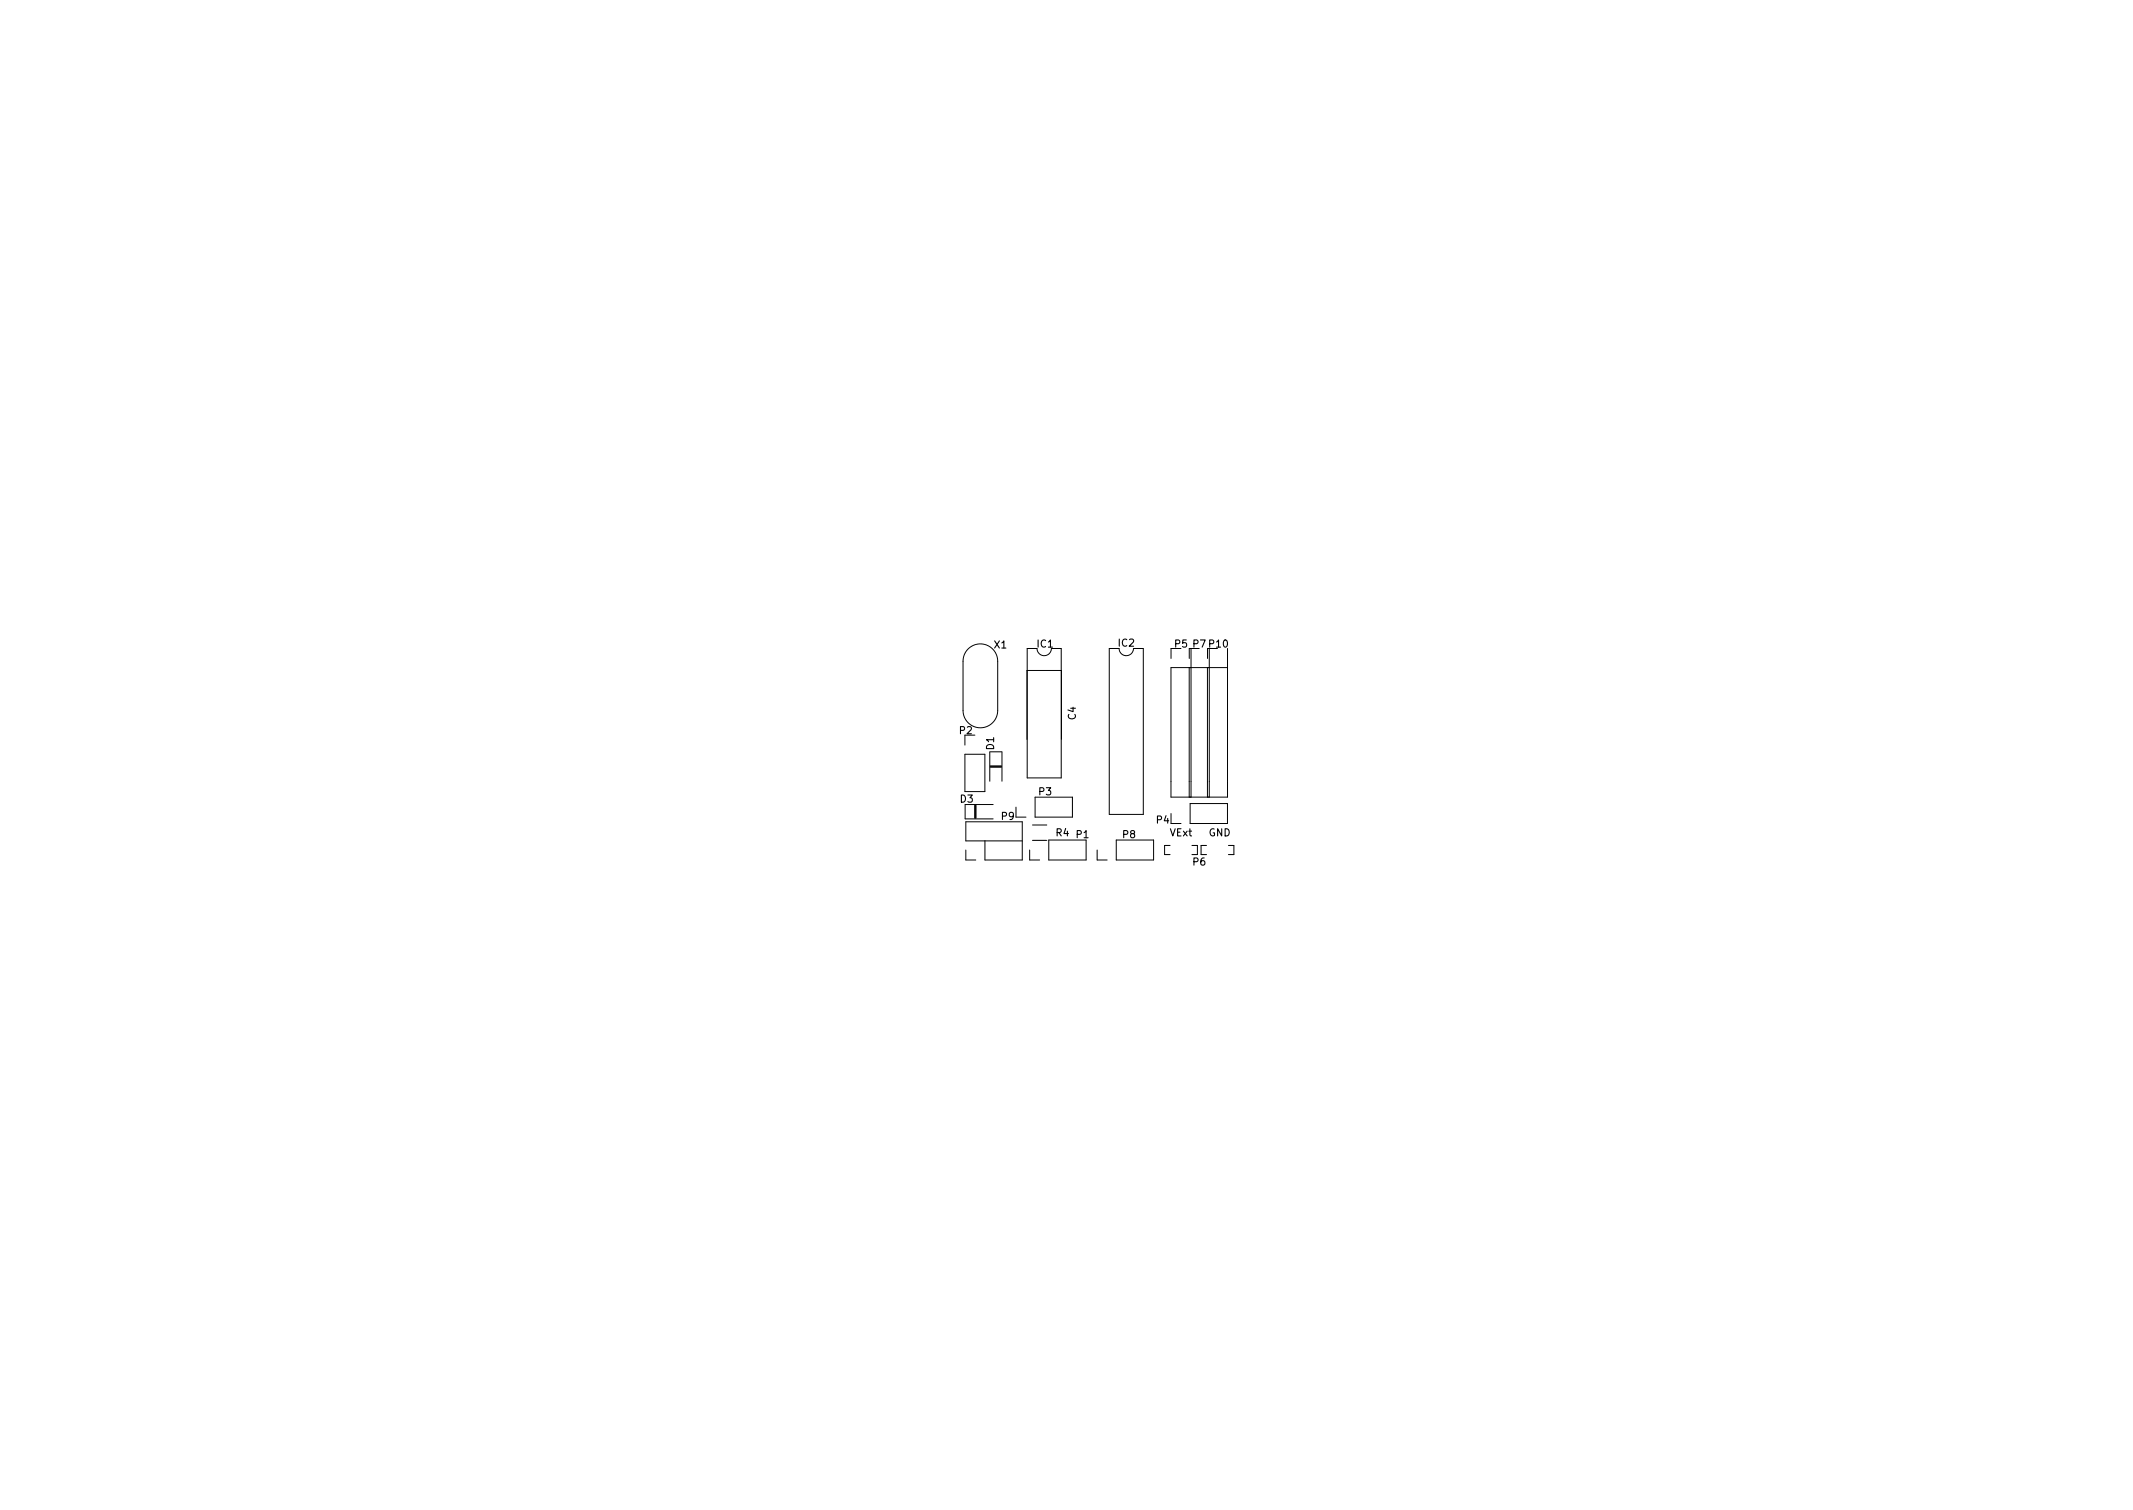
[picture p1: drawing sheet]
<svg xmlns="http://www.w3.org/2000/svg" width="297mm" height="210mm" viewBox="0 0 297 210" stroke-linecap="round" stroke-linejoin="round" font-family="sans-serif">
<defs><g id="words">
<g font-size="1.4">
<text x="138.5" y="90.3">X1</text>
<text x="144.5" y="90.2">IC1</text>
<text x="155.8" y="90">IC2</text>
<text x="163.6" y="90.2">P5 P7 P10</text>
<text x="149.8" y="100.2" transform="rotate(-90 149.8 100.2)">C4</text>
<text x="133.6" y="102.2">P2</text>
<text x="138.4" y="104.4" transform="rotate(-90 138.4 104.4)">D1</text>
<text x="133.7" y="111.7">D3</text>
<text x="144.7" y="110.7">P3</text>
<text x="139.5" y="114.2">P9</text>
<text x="147.1" y="116.4">R4</text>
<text x="149.9" y="116.7">P1</text>
<text x="156.4" y="116.7">P8</text>
<text x="161.1" y="114.7">P4</text>
<text x="163.5" y="116.4">VExt</text>
<text x="167.7" y="116.4">GND</text>
<text x="166.2" y="120.5">P6</text>
</g>
</g></defs>
<path d="M135.8 112.1v1.8M135.9 112.1v1.8M137.9 106.8h1.5M137.9 106.7h1.5" fill="none" stroke="#000" stroke-width=".2"/>
<path d="M163 115.4l.3 1 .4-1" fill="none" stroke="#000" stroke-width=".15"/>
<g fill="none" stroke="#000" stroke-width=".14">
<path d="M134.8 90.4a2.41 2.41 0 0 1 2.6-.6 2.41 2.41 0 0 1 1.5 2.3v6.8a2.41 2.41 0 0 1-2.4 2.4 2.41 2.41 0 0 1-2.4-2.4v-6.8a2.41 2.41 0 0 1 .7-1.7zM143 90.3h1.4a1 1 0 0 0 1 1 1 1 0 0 0 1-1h1.4v18h-4.8zM154.5 90.3h1.3a1 1 0 0 0 1 1 1 1 0 0 0 1-1h1.4v23.1h-4.7zM164.5 90.3h-1.4v1.4M165.6 93v18M165.6 90.3v1.4M165.9 90.3v20.7M168.1 93v18M168.2 90.3v1.4M168.4 90.3v20.7M170.9 90.3v20.7h-7.8v-18h7.8M134.4 102.4v1.4"/>
<path d="M134.4 105h2.8v5.2h-2.8zM134.5 118.4v1.3h1.4M137.2 117.1v2.6h5.2v-5.3h-7.9v2.7h7.9M137.8 104.7h1.7M137.8 104.7v4.1M138.3 112h-3.9v2h3.9M139.5 104.7v4.1M141.5 112.4v1.4h1.4M143 103v-9.6h4.8v9.6M143.4 118.4v1.3h1.4M143.8 114.9h2M143.8 117h2"/>
<path d="M144.1 111h5.2v2.8h-5.2zM146 117h5.2v2.7h-5.2zM152.8 118.4v1.3h1.4M155.4 117h5.2v2.7h-5.2zM162.9 117.7h-.7v1.3h.7M163.1 114.7h1.4M165.7 111.9h5.2v2.8h-5.2zM166 117.7h.8v1.3h-.8M168 117.7h-.7v1.3h.7M171.1 117.7h.7v1.3h-.7"/>
</g>
<use href="#words"/>
</svg>
